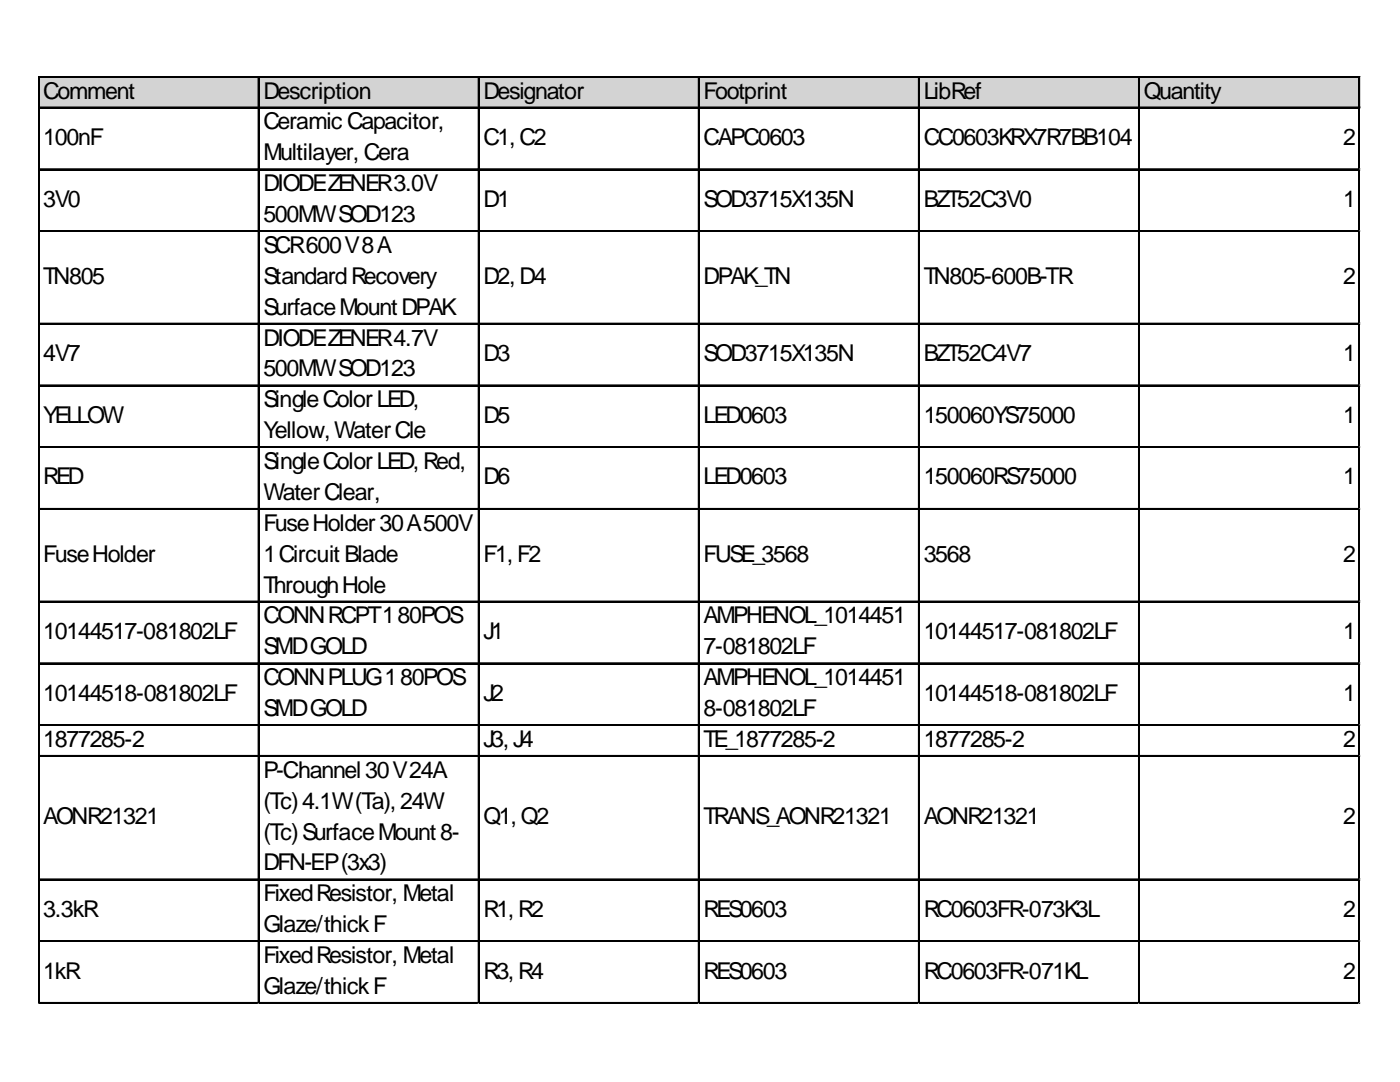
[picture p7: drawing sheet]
<svg xmlns="http://www.w3.org/2000/svg" width="279mm" height="216mm" viewBox="0 0 279 216" stroke-linecap="round" stroke-linejoin="round" font-family="sans-serif">
<defs><g id="words">
<g font-size="4.6">
<text x="8.6" y="19.7">Comment</text>
<text x="52.6" y="19.7">Description</text>
<text x="96.5" y="19.7">Designator</text>
<text x="140.4" y="19.7">Footprint</text>
<text x="184.3" y="19.7">LibRef</text>
<text x="228.3" y="19.7">Quantity</text>
<text x="8.6" y="28.9">100nF</text>
<text x="52.6" y="25.8">Ceramic Capacitor,</text>
<text x="96.5" y="28.9">C1,C2</text>
<text x="140.4" y="28.9">CAPC0603</text>
<text x="184.3" y="28.9">CC0603KRX7R7BB104</text>
<text x="268.1" y="28.9">2</text>
<text x="52.6" y="32">Multilayer, Cera</text>
<text x="8.6" y="41.2">3V0</text>
<text x="52.6" y="38.1">DIODEZENER3.0V</text>
<text x="96.5" y="41.2">D1</text>
<text x="140.4" y="41.2">SOD3715X135N</text>
<text x="184.3" y="41.2">BZT52C3V0</text>
<text x="268.1" y="41.2">1</text>
<text x="52.6" y="44.3">500MWSOD123</text>
<text x="52.6" y="50.5">SCR600V8A</text>
<text x="8.6" y="56.6">TN805</text>
<text x="52.6" y="56.6">StandardRecovery</text>
<text x="96.5" y="56.6">D2,D4</text>
<text x="140.4" y="56.6">DPAK_TN</text>
<text x="184.3" y="56.6">TN805-600B-TR</text>
<text x="268.1" y="56.6">2</text>
<text x="52.6" y="62.8">SurfaceMountDPAK</text>
<text x="52.6" y="68.9">DIODEZENER4.7V</text>
<text x="8.6" y="72">4V7</text>
<text x="52.6" y="75.1">500MWSOD123</text>
<text x="96.5" y="72">D3</text>
<text x="140.4" y="72">SOD3715X135N</text>
<text x="184.3" y="72">BZT52C4V7</text>
<text x="268.1" y="72">1</text>
<text x="52.6" y="81.3">SingleColorLED,</text>
<text x="8.6" y="84.4">YELLOW</text>
<text x="52.6" y="87.4">Yellow,WaterCle</text>
<text x="96.5" y="84.4">D5</text>
<text x="140.4" y="84.4">LED0603</text>
<text x="184.3" y="84.4">150060YS75000</text>
<text x="268.1" y="84.4">1</text>
<text x="52.6" y="93.6">SingleColorLED,Red,</text>
<text x="8.6" y="96.7">RED</text>
<text x="52.6" y="99.8">WaterClear,</text>
<text x="96.5" y="96.7">D6</text>
<text x="140.4" y="96.7">LED0603</text>
<text x="184.3" y="96.7">150060RS75000</text>
<text x="268.1" y="96.7">1</text>
<text x="52.6" y="105.9">FuseHolder30A500V</text>
<text x="8.6" y="112.1">FuseHolder</text>
<text x="52.6" y="112.1">1Circuit Blade</text>
<text x="96.5" y="112.1">F1,F2</text>
<text x="140.4" y="112.1">FUSE_3568</text>
<text x="184.3" y="112.1">3568</text>
<text x="268.1" y="112.1">2</text>
<text x="52.6" y="118.2">ThroughHole</text>
<text x="52.6" y="124.4">CONNRCPT180POS</text>
<text x="140.4" y="124.4">AMPHENOL_1014451</text>
<text x="8.6" y="127.5">10144517-081802LF</text>
<text x="52.6" y="130.6">SMDGOLD</text>
<text x="96.5" y="127.5">J1</text>
<text x="140.4" y="130.6">7-081802LF</text>
<text x="184.3" y="127.5">10144517-081802LF</text>
<text x="268.1" y="127.5">1</text>
<text x="52.6" y="136.7">CONNPLUG180POS</text>
<text x="140.4" y="136.7">AMPHENOL_1014451</text>
<text x="8.6" y="139.8">10144518-081802LF</text>
<text x="52.6" y="142.9">SMDGOLD</text>
<text x="96.5" y="139.8">J2</text>
<text x="140.4" y="142.9">8-081802LF</text>
<text x="184.3" y="139.8">10144518-081802LF</text>
<text x="268.1" y="139.8">1</text>
<text x="8.6" y="149">1877285-2</text>
<text x="96.5" y="149">J3,J4</text>
<text x="140.4" y="149">TE_1877285-2</text>
<text x="184.3" y="149">1877285-2</text>
<text x="268.1" y="149">2</text>
<text x="52.6" y="155.2">P-Channel30V24A</text>
<text x="52.6" y="161.4">(Tc)4.1W(Ta),24W</text>
<text x="8.6" y="164.4">AONR21321</text>
<text x="52.6" y="167.5">(Tc)SurfaceMount8-</text>
<text x="96.5" y="164.4">Q1,Q2</text>
<text x="140.4" y="164.4">TRANS_AONR21321</text>
<text x="184.3" y="164.4">AONR21321</text>
<text x="268.1" y="164.4">2</text>
<text x="52.6" y="173.7">DFN-EP(3x3)</text>
<text x="52.6" y="179.8">FixedResistor, Metal</text>
<text x="8.6" y="182.9">3.3kR</text>
<text x="96.5" y="182.9">R1,R2</text>
<text x="140.4" y="182.9">RES0603</text>
<text x="184.3" y="182.9">RC0603FR-073K3L</text>
<text x="268.1" y="182.9">2</text>
<text x="52.6" y="186">Glaze/thickF</text>
<text x="8.6" y="195.2">1kR</text>
<text x="52.6" y="192.2">FixedResistor, Metal</text>
<text x="96.5" y="195.2">R3,R4</text>
<text x="140.4" y="195.2">RES0603</text>
<text x="184.3" y="195.2">RC0603FR-071KL</text>
<text x="268.1" y="195.2">2</text>
<text x="52.6" y="198.3">Glaze/thickF</text>
</g>
</g></defs>
<path d="M7.8 15.4h263.7v6.2h-263.7z" fill="#d3d3d3"/>
<g fill="none" stroke="#000" stroke-width=".26">
<path d="M7.6 15.2v185.1M7.7 15.2v185.1M7.9 15.2h263.5M7.9 15.3h263.5M51.5 15.5v184.8M51.7 15.5v184.8M95.5 15.5v184.8M95.6 15.5v184.8M139.4 15.5v184.8M139.5 15.5v184.8M183.3 15.5v184.8M183.4 15.5v184.8"/>
<path d="M227.2 15.5v184.8M227.4 15.5v184.8M271.2 15.5v184.8M271.3 15.5v184.8M7.9 21.4h263.5M7.9 21.5h263.5M7.9 33.7h263.5M7.9 33.8h263.5M7.9 46h263.5M7.9 46.2h263.5M7.9 64.5h263.5M7.9 64.6h263.5"/>
<path d="M7.9 76.8h263.5M7.9 77h263.5M7.9 89.2h263.5M7.9 89.3h263.5M7.9 101.5h263.5M7.9 101.6h263.5M7.9 120h263.5M7.9 120.1h263.5M7.9 132.3h263.5M7.9 132.4h263.5M7.9 144.6h263.5M7.9 144.7h263.5"/>
<path d="M7.9 150.8h263.5M7.9 150.9h263.5M7.9 175.4h263.5M7.9 175.5h263.5M7.9 187.7h263.5M7.9 187.9h263.5M7.9 200.1h263.5M7.9 200.2h263.5"/>
</g>
<path d="M7.6 200.3v.1" fill="none" stroke="#e0e0e0" stroke-width=".26"/>
<path d="M7.6 200.3l.3 .1z" fill="#e0e0e0"/>
<path d="M51.5 200.3v.1" fill="none" stroke="#e0e0e0" stroke-width=".26"/>
<path d="M51.5 200.3l.3 .1z" fill="#e0e0e0"/>
<path d="M95.5 200.3v.1" fill="none" stroke="#e0e0e0" stroke-width=".26"/>
<path d="M95.5 200.3l.2 .1z" fill="#e0e0e0"/>
<path d="M139.4 200.3v.1" fill="none" stroke="#e0e0e0" stroke-width=".26"/>
<path d="M139.4 200.3l.2 .1z" fill="#e0e0e0"/>
<path d="M183.3 200.3v.1" fill="none" stroke="#e0e0e0" stroke-width=".26"/>
<path d="M183.3 200.3l.3 .1z" fill="#e0e0e0"/>
<path d="M227.2 200.3v.1" fill="none" stroke="#e0e0e0" stroke-width=".26"/>
<path d="M227.2 200.3l.3 .1z" fill="#e0e0e0"/>
<path d="M271.2 200.3v.1" fill="none" stroke="#e0e0e0" stroke-width=".26"/>
<path d="M271.2 200.3l.2 .1z" fill="#e0e0e0"/>
<path d="M271.4 33.7h.1" fill="none" stroke="#e0e0e0" stroke-width=".26"/>
<path d="M271.4 33.7l.1 .3z" fill="#e0e0e0"/>
<path d="M271.4 46h.1" fill="none" stroke="#e0e0e0" stroke-width=".26"/>
<path d="M271.4 46l.1 .3z" fill="#e0e0e0"/>
<path d="M271.4 64.5h.1" fill="none" stroke="#e0e0e0" stroke-width=".26"/>
<path d="M271.4 64.5l.1 .3z" fill="#e0e0e0"/>
<path d="M271.4 76.8h.1" fill="none" stroke="#e0e0e0" stroke-width=".26"/>
<path d="M271.4 76.8l.1 .3z" fill="#e0e0e0"/>
<path d="M271.4 89.2h.1" fill="none" stroke="#e0e0e0" stroke-width=".26"/>
<path d="M271.4 89.2l.1 .2z" fill="#e0e0e0"/>
<path d="M271.4 101.5h.1" fill="none" stroke="#e0e0e0" stroke-width=".26"/>
<path d="M271.4 101.5l.1 .2z" fill="#e0e0e0"/>
<path d="M271.4 120h.1" fill="none" stroke="#e0e0e0" stroke-width=".26"/>
<path d="M271.4 120l.1 .2z" fill="#e0e0e0"/>
<path d="M271.4 132.3h.1" fill="none" stroke="#e0e0e0" stroke-width=".26"/>
<path d="M271.4 132.3l.1 .2z" fill="#e0e0e0"/>
<path d="M271.4 144.6h.1" fill="none" stroke="#e0e0e0" stroke-width=".26"/>
<path d="M271.4 144.6l.1 .3z" fill="#e0e0e0"/>
<path d="M271.4 150.8h.1" fill="none" stroke="#e0e0e0" stroke-width=".26"/>
<path d="M271.4 150.8l.1 .2z" fill="#e0e0e0"/>
<path d="M271.4 175.4h.1" fill="none" stroke="#e0e0e0" stroke-width=".26"/>
<path d="M271.4 175.4l.1 .3z" fill="#e0e0e0"/>
<path d="M271.4 187.7h.1" fill="none" stroke="#e0e0e0" stroke-width=".26"/>
<path d="M271.4 187.7l.1 .3z" fill="#e0e0e0"/>
<path d="M271.4 200.1h.1" fill="none" stroke="#e0e0e0" stroke-width=".26"/>
<path d="M271.4 200.1l.1 .2z" fill="#e0e0e0"/>
<use href="#words"/>
</svg>
